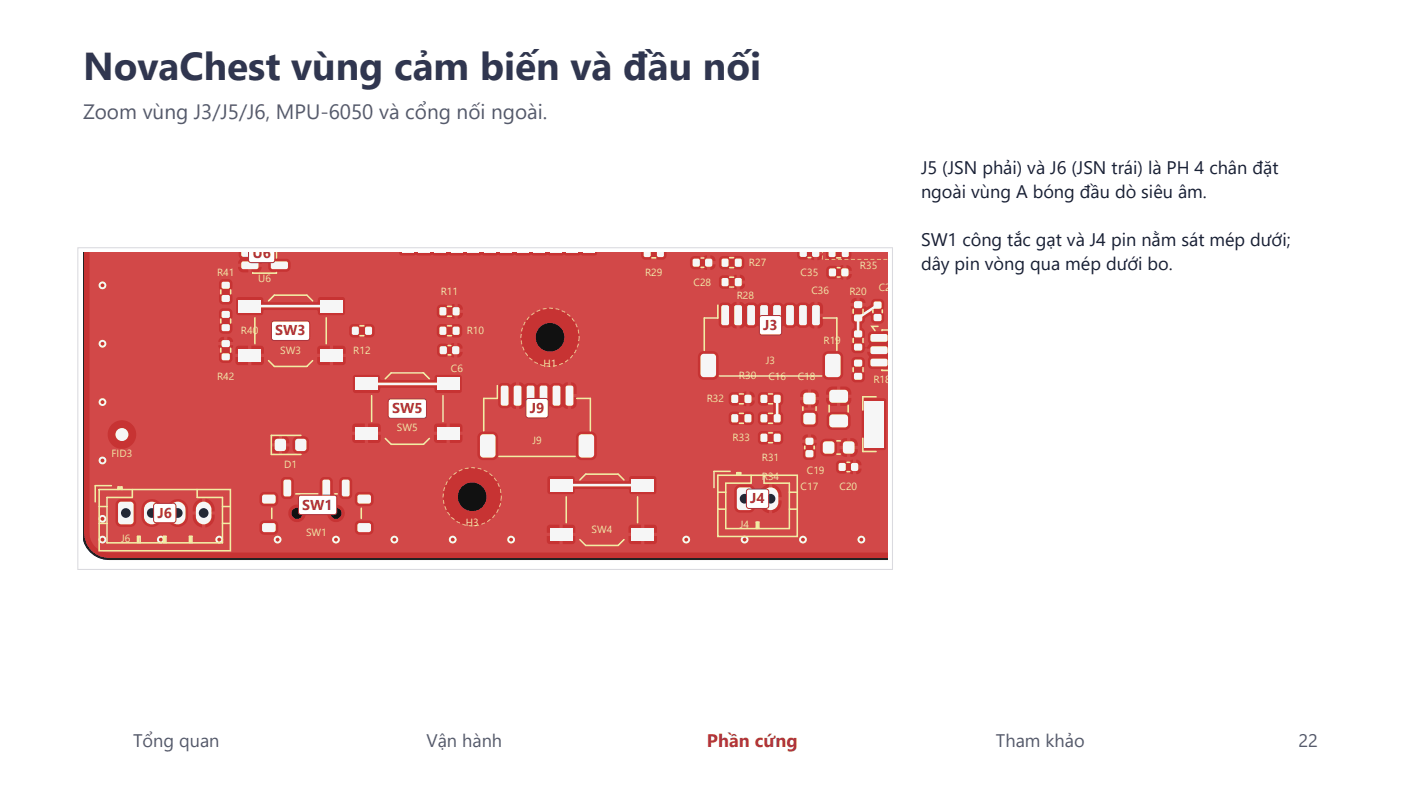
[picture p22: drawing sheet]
<svg xmlns="http://www.w3.org/2000/svg" width="381mm" height="214mm" viewBox="0 0 381 214" stroke-linecap="round" stroke-linejoin="round" font-family="sans-serif">
<defs><g id="words">
<text font-size="10.6" fill="#303650" x="22.6" y="21.9">NovaChest vùng cảm biến và đầu nối</text>
<text font-size="5.6" fill="#555b6b" x="22.6" y="32.5">Zoom vùng J3/J5/J6, MPU-6050 và cổng nối ngoài.</text>
<g font-size="4.9" fill="#172033">
<text x="250.5" y="47.3">J5 (JSN phải) và J6 (JSN trái) là PH 4 chân đặt</text>
<text x="250.5" y="53.8">ngoài vùng A bóng đầu dò siêu âm.</text>
<text x="250.5" y="66.8">SW1 công tắc gạt và J4 pin nằm sát mép dưới;</text>
<text x="250.5" y="73.3">dây pin vòng qua mép dưới bo.</text>
</g>
<g font-size="4.9" fill="#555b6b">
<text x="36.2" y="203.2">Tổng quan</text>
<text x="116" y="203.2">Vận hành</text>
<text x="270.8" y="203.2">Tham khảo</text>
<text x="353.1" y="203.2">22</text>
</g>
<text font-size="4.9" fill="#a33340" x="192.2" y="203.2">Phần cứng</text>
<g font-size="3.9" fill="#a33340">
<text x="315.6" y="45.4">U5</text>
<text x="68.6" y="70.1">U6</text>
<text x="207.6" y="89.7">J3</text>
<text x="74.9" y="91.2">SW3</text>
<text x="106.6" y="112.4">SW5</text>
<text x="144.1" y="112.3">J9</text>
<text x="204" y="136.9">J4</text>
<text x="42.8" y="140.8">J6</text>
<text x="82.2" y="138.6">SW1</text>
</g>
<g font-size="2.8" fill="#f2eda1">
<text x="133.7" y="17.7">U4</text>
<text x="178.1" y="14.2">R26</text>
<text x="85.3" y="20.4">C5</text>
<text x="95.2" y="25.8">C4</text>
<text x="274.3" y="47.9">D7</text>
<text x="299.8" y="52.4">R21</text>
<text x="317.2" y="52.1">U5</text>
<text x="267.9" y="66.4">Q3</text>
<text x="333.3" y="67.1">R37</text>
<text x="59" y="75">R41</text>
<text x="70.2" y="76.8">U6</text>
<text x="175.4" y="75">R29</text>
<text x="188.6" y="77.7">C28</text>
<text x="203.7" y="72.4">R27</text>
<text x="217.7" y="75">C35</text>
<text x="233.9" y="73.1">R35</text>
<text x="259.1" y="75.9">Q2</text>
<text x="265.4" y="75">R16</text>
<text x="119.9" y="80.3">R11</text>
<text x="200.3" y="81.4">R28</text>
<text x="220.7" y="80">C36</text>
<text x="231" y="80.3">R20</text>
<text x="239" y="79.1">C21</text>
<text x="241.3" y="89.1">U3</text>
<text x="65.5" y="90.9">R40</text>
<text x="126.9" y="90.9">R10</text>
<text x="223.9" y="93.5">R19</text>
<text x="76.2" y="96.2">SW3</text>
<text x="96.1" y="96.2">R12</text>
<text x="122.6" y="101.1">C6</text>
<text x="147.8" y="99.7">H1</text>
<text x="208.3" y="99">J3</text>
<text x="59" y="103.2">R42</text>
<text x="200.9" y="103.2">R30</text>
<text x="209" y="103.3">C16</text>
<text x="216.9" y="103.3">C18</text>
<text x="237.5" y="104.2">R18</text>
<text x="192.2" y="109.4">R32</text>
<text x="107.9" y="117.3">SW5</text>
<text x="199.2" y="120">R33</text>
<text x="30.3" y="124.4">FID3</text>
<text x="144.8" y="120.9">J9</text>
<text x="207.2" y="125.3">R31</text>
<text x="77.3" y="127.2">D1</text>
<text x="207.2" y="130.6">R34</text>
<text x="219.4" y="128.9">C19</text>
<text x="217.7" y="133.2">C17</text>
<text x="228.3" y="133.2">C20</text>
<text x="126.6" y="143.1">H3</text>
<text x="201.2" y="143.6">J4</text>
<text x="33" y="147.5">J6</text>
<text x="83.2" y="145.8">SW1</text>
<text x="160.9" y="144.9">SW4</text>
</g>
</g></defs>
<path d="M21.2 67.4h221.5v87.5h-221.5z" fill-rule="evenodd" fill="#fff" stroke="#d9d9de" stroke-width=".28"/>
<path d="M22.6 68.7h218.7v83.3h-211.7a7.1 7.1 0 0 1-7-7z" fill-rule="evenodd" fill="#c73333" stroke="#222" stroke-width=".53"/>
<path d="M24.3 68.7h84.2l.2 .6 .5 .2h3.3l.6-.2 .5 .2h3.4l.6-.2 .5 .2h3.3l.6-.2 .6 .2h3.3l.6-.2 .6 .2h3.3l.6-.2 .6 .2h3.3l.6-.2 .5 .2h3.4l.6-.2 .5 .2h3.3l.6-.2 .6 .2h3.3l.6-.2 .6 .2h3.3l.6-.2 .6 .2h3.3l.6-.2 .6 .2h3.3l.4-.2 .2-.6h11.9l.2 1.4 .7 .5h1.6l1-.7 1 .7h1.6a1.17 1.17 0 0 0 .9-1v-.9h35.4a1.37 1.37 0 0 0 1.1 1.9h1.4l.8-.4 .9 .5 .5 .1v-1.6h.9v1.6l19-.2v2.8v-4v1.6v-1.6v1.2h-18.4l.5-.4 .3-1h-2.3v-.5h3.2l.2 1.4 .7 .5h1.6l1-.7 1 .7h1.6a1.45 1.45 0 0 0 .8-1.9h-69.1h78.9h-217h217h-21.2h21.2h-21.2h21.2v81.6h-211.6a5.3 5.3 0 0 1-5.3-4.5h124.3v1.4a.84 .84 0 0 0 .8 .8h2.6v-2.2h.9v2.2l2.9-.1 .5-.4 .1-1.7h14.4v1.4a.84 .84 0 0 0 .8 .8h2.7v-2.2h.8v2.2l2.9-.1 .5-.4 .1-1.7h-154.3l-.1-8.7h7.1v4.9a1.59 1.59 0 0 0 1.4 1.3h3a1.59 1.59 0 0 0 1.2-1.4v-3.6h1.5l.1 3a2.84 2.84 0 0 0 3 2 2.84 2.84 0 0 0 2.5-2.5v-2.5h1.4l.1 3a2.84 2.84 0 0 0 3 2 2.84 2.84 0 0 0 2.6-2.5v-2.5h1.2v.8h1.7v.9h-1.7v.8a2.99 2.99 0 0 0 2.5 2.7v-2.7h.9v2.7l1.6-.8h13.2v1.9a1.26 1.26 0 0 0 1.2 .8h2.9a1.3 1.3 0 0 0 1-1.2v-1.5h20.8l.1 1.9a1.26 1.26 0 0 0 1.1 .8h2.7l.7-.2 .5-.7v-1h47.1v1.4h3.4v-2.2h.9v2.2h3.5v-1.4h14.4v1.4h3.5v-2.2h.8v2.2l66.1-.1v2.7v-4v4.6v-5.1v2.1v-2.1v1.8h-62.6v-1.3a.84 .84 0 0 0-.8-.8h-6.2l-.5 .2-.3 .6h-14.4a.84 .84 0 0 0-.8-.8h-6.2l-.6 .2-.2 .6h-47.1a1.46 1.46 0 0 0-1.2-1.9h-3l-.7 .5-.2 .6h-20.8a1.29 1.29 0 0 0-1.2-1.1h-3l-.7 .5-.2 .6h-13.2l.3-.3a3.2 3.2 0 0 0 .7-2.4h-1.8l.1-.6h21.7a2.39 2.39 0 0 0 2.4 2.6 2.39 2.39 0 0 0 2.4-2.6h5.8v.4a2.39 2.39 0 0 0 3.6 1.8 2.39 2.39 0 0 0 0-4 2.39 2.39 0 0 0-3.6 1.8h-5.8l-.1-.5a2.39 2.39 0 0 0-2.5-1.7 2.39 2.39 0 0 0-2.2 2.2h-21.7l-.1-.3h1.8a3 3 0 0 0-2.6-3.5v2.7h-.9v-2.7l-.4 .1a3 3 0 0 0-2.1 2.6h-1.2l-.2-.6a2.84 2.84 0 0 0-2.9-2 2.84 2.84 0 0 0-2.6 2.6h-1.4l-.1-.6a2.84 2.84 0 0 0-3-2 2.84 2.84 0 0 0-2.5 2.6h-1.5l-.1-1.7-.7-.7-.6-.2h-2.9l-.9 .5-.4 .9h-7.1v-2.1h46.3v1.7l.5 .7 .7 .3h2.7a1.29 1.29 0 0 0 1.2-1.2l-.1-1.8-.5-.7-.6-.2h-3a1.3 1.3 0 0 0-.9 1.2h-46.3v-4.1h52.1v3.7a1.2 1.2 0 0 0 1.1 1.1h1.5a1.22 1.22 0 0 0 .9-1.1v-3.7h7.1v3.7l.2 .6 .6 .5h1.6a1.2 1.2 0 0 0 1.1-1.1v-3.7h1.7v3.7l.6 .9 .6 .2h1.3l.6-.2 .4-.5h.8v1.7l.5 .7 .7 .3h2.7a1.29 1.29 0 0 0 1.2-1.2v-1.4h18.9a7.9 7.9 0 0 0 1 4 7.9 7.9 0 0 0 11.4 2.5 7.9 7.9 0 0 0 1.6-11.5h14.4v3.7l.4 .6h6.6a1.08 1.08 0 0 0 .4-1.3l.3-.1h14.1l.4 .2 .2 1 .4 .2h6.2l.6-.4v-.8h21.2v4.9a1.59 1.59 0 0 0 1.4 1.3h2.9a1.59 1.59 0 0 0 1.3-1.4v-3.6h1.3v.8h1.7v.9h-1.7a3 3 0 0 0 2.5 3.5v-2.7h.9v2.7l.4-.1a3.1 3.1 0 0 0 2.1-3.4h-1.7v-.9l30.5-.1v11.7v-19.6v7.9h-28.8a3 3 0 0 0-2.5-3.4v2.7h-.9v-2.7l-.4 .1a3 3 0 0 0-2.1 2.6h-1.3l-.1-1.7-.7-.7-.6-.2-2.9 .1-.9 .4-.4 .9h-21.2v-3.1l-.4-.6h-6.6a1.08 1.08 0 0 0-.5 1.2l-.3 .2h-14.1l-.3-.3-.2-.9-.5-.2h-6.1l-.4 .2-.2 .4h-14.4a7.9 7.9 0 0 0-8.8-2.5 7.9 7.9 0 0 0-5.2 7.5l-18.9-.1a1.29 1.29 0 0 0-1.2-1.2h-3l-.7 .5-.2 .7h-.8l.1-4.1-.5-1-.6-.2-1.6 .1-.6 .4-.3 .7h-1.7l-.2-.7-.7-.4h-1.8a1.22 1.22 0 0 0-.8 1.1h-7.1l-.2-.7-.9-.5-1.5 .1-.7 .4-.2 .7h-52.1v-4.6h203l.1 1.6a1.19 1.19 0 0 0 1 .9h1.4l.7-.4 1 .5 .5 .1v-1.6h.9v1.6h.1a1.36 1.36 0 0 0 1.3-1.6h-2.3v-2.4h.9v1.6l8.4-.2v5.2v-6.5v7.5v-9.5v3.3h-7v-.1a1.93 1.93 0 0 0-2.8-1.2l-.9 .5-.8-.4h-1.4a1.17 1.17 0 0 0-1.1 1.1h-203v-8.4h5v.6a3.9 3.9 0 0 0 6 2.9h38.5l.2 1.3 .7 .7 .6 .2h.5v-2.2h.9v2.2a1.74 1.74 0 0 0 2-2.2h-43.4l.8-.7 .5-.8h37.2v.7h2v-2.2h.9v2.2h2v-.6h.8l.1 2.4 .5 .7 .8 .3 2.1-.1a1.45 1.45 0 0 0 1.1-1.3l-.1-2.1a1.43 1.43 0 0 0-1.3-1.3l-2.1 .1a1.45 1.45 0 0 0-1.1 1.3h-.8l-.2-.7-.7-.7a4.6 4.6 0 0 0-3.5 .3l-.5 1h-37.2l.4-1.6h58.8v1.4a.84 .84 0 0 0 .8 .8h2.6v-2.2h.9v2.2l2.9-.1 .5-.5v-1.6h14.5v1.4a.84 .84 0 0 0 .8 .8h2.6v-2.2h.9v2.2l2.9-.1 .5-.5 .1-1.1h4v5l.2 .5 .7 .7 .4 .1h3.1a1.59 1.59 0 0 0 1.3-1.3v-5h21.1v5.1a1.59 1.59 0 0 0 1.4 1.2h3a1.59 1.59 0 0 0 1.3-1.3v-5l-.2-.5h44v1.7a1.17 1.17 0 0 0 1 .9h1.4l1.1-.7 1.1 .7h1.4l.5-.3h5.6l.2 .7a1.03 1.03 0 0 1-.1 1.5l.1 1.4a1.19 1.19 0 0 0 1 .9h1.6l.7-.5 .2-.6v-1.2l-.4-.9 .6-1.2h.9l.1 2.4 .5 .7 .8 .3 2.2-.1a1.59 1.59 0 0 0 1-1.9h.7l.2 1.3 .7 .7 .7 .2h.5v-2.2h.8v2.2a1.76 1.76 0 0 0 2.1-2.2h-5.7v-1.4h.7v.6h2.1v-2.1h.8v2.1h2.1a1.76 1.76 0 0 0-2.1-2.1l-2 .1-.7 .7-.2 .7-.7-.1a1.45 1.45 0 0 0-1.4-1.3l-2.1 .1a1.48 1.48 0 0 0-1.1 1.3h-.9v-.2l-9.5 .1 .4-.6v-.6l6.7 .2v-1.5h.9v1.5h1.5v-.5a2.43 2.43 0 0 0-3.4-.7l-.5 1h-5.2l-.2-1.7-.8-.5h-1.4l-1.1 .8-1-.8h-1.5l-.7 .5-.2 .6h-44l-.3-.5-.8-.4h-3.1a1.59 1.59 0 0 0-1.3 1.4h-21.1l-.5-1-.9-.4h-3l-.8 .4-.5 1h-4v-.5h-88.8l-.1-1-.5-1.3h59.4v1.4h3.4v-2.2h.9v2.2h3.4v-1.4h14.5v1.4h3.4v-2.2h.9v2.2h3.5l-.1-1.7-.5-.5h-6.4a.84 .84 0 0 0-.8 .8h-14.5l-.2-.6-.6-.2h-6.1a.84 .84 0 0 0-.8 .8h-59.4l-.3-.3a3.9 3.9 0 0 0-4.1-1.2 3.9 3.9 0 0 0-2.7 3.4h-5v-4.9h173.9v1.7a1.17 1.17 0 0 0 1 .9h1.4l1.1-.7 .9 .7h1.4a1.15 1.15 0 0 0 1.1-1l-.1-1.8-.1-.4-.7-.4h-1.6l-1 .7-1-.7h-1.6a1.17 1.17 0 0 0-.8 1h-173.9v-10.4h71.7v3.7l.4 .6h6.5a1.08 1.08 0 0 0 .5-1.3l.3-.1h14.1l.4 .2 .2 1 .4 .2h6.2l.5-.4 .1-1.2h9.9v4.6l.2 .6 .9 .5h1.5l.7-.4 1 .6h.5v-7.2h.9v7.2h.5l.9-.6 .8 .4h1.8l.8-.5 1.2 .5h1.5l.8-.5 1.2 .5h1.5l.7-.4 1 .6h.5v-3.2h.9v3.2h.5a1.39 1.39 0 0 0 1-1.3v-1.9h-2.4v-.3h43.8v1.7a1.17 1.17 0 0 0 1 .9h1.4l.8-.6 .7 .6 .9 .2v-1.6h.9v1.6h.1a1.35 1.35 0 0 0 1.2-1.6h-2.2v-2.4h.9v1.5h1.3v-.3h.9v1.7a1.17 1.17 0 0 0 1 .9h1.4l.9-.7 .4 .1 .5 .6-.1 1.8a.54 .54 0 0 1-.4 .5 .54 .54 0 0 1-.6-.2l-.7-.4-1.4-.1a1.15 1.15 0 0 0-1 1.1v1.6a1.15 1.15 0 0 0 1 1h1.4l1.1-.7 1 .7h1.4a1.15 1.15 0 0 0 1-1v-1.7h4.8v1.9a1.46 1.46 0 0 0 1.3 1.4l2.1-.1a1.44 1.44 0 0 0 1.3-1.3v-1.4h2.3v2.3a1.59 1.59 0 0 0 1.4 1.2h3.8a1.59 1.59 0 0 0 1.3-1.4v-2.2l-.2-.5-.6-.6-.6-.2h-3.8a1.59 1.59 0 0 0-1.3 1.4h-2.3v-.5a1.46 1.46 0 0 0-1.4-1.3h-2.3a1.48 1.48 0 0 0-1 1.3h-4.8l-.6-1v-1.5l.6-1v-.6h4.6l.2 1.2 .6 .7 .7 .2h.6v-2.1h.9v2.1a1.76 1.76 0 0 0 2.1-2.1h-9.7h11.6a1.74 1.74 0 0 0 1.6 1.6h1.4v-2.2h.9v2.2a2.5 2.5 0 0 0 2.8-.9l.2-.6h2.8v12.9l.2 .4 .5 .2h5.4l.4-.2 .2-.4v-12.9h.3v18.9v-19.6v2.2v-2.2v.7h-.3l-.2-.4-.4-.2h-5.4l-.5 .2-.2 .4h-2.8v-.7h-6.9v.6h-11.6l-.1-1.4h4.7v.5h2.1v-2h.9v2h2.1v-.5h18.6v7.2v-8.3v1.1v-1.1v1.1h-18.6l-.2-.7h2.1v.6h3v-2.2h.9v2.2h3v-.6h9.8v.6v-2.2v2.2v-2.2v1.6h-9.8v-.2a1.76 1.76 0 0 0-1.6-1.4h-2.3a2.5 2.5 0 0 0-2.8 .9l-.2 .7h-2.1l-.3-.3a4.6 4.6 0 0 0-4.1 0l-.5 1h-4.7l-.4-.6-.5-.2-1.4 .1-1.1 .7-1-.7-1.4-.1-.8 .5-.2 .6h-.9a2.04 2.04 0 0 0-3.4-.7l-.3 .2-.9-.5h-1.6l-.6 .4-.2 .6h-43.8v-3.7h.9v3.2h1.5v-1.9a1.88 1.88 0 0 0-2.6-1.3l-.7 .2a.92 .92 0 0 1-1.4 0h-1.6l-.9 .5-.9-.5h-1.5l-1.1 .5-.9-.5h-1.6a1.3 1.3 0 0 1-1.9-.2 2.9 2.9 0 0 0-2.8 .6l-.8-.4h-1.5l-.6 .2-.5 .9h-9.9v-2.7l-.2-.5-.4-.1h-6.2l-.4 .1-.3 1.1-.3 .2h-14.1l-.3-.3-.2-1-.5-.1h-6.1l-.4 .1-.2 .5h-71.7v-8.7h35.1l.2 .8 .5 .7-.5 .9v1.5a1.17 1.17 0 0 0 1 .9h1.7a1.28 1.28 0 0 0 .9-1.6h.8v1.4a.84 .84 0 0 0 .8 .8h2.7v-2.2h.9v2.2h2.9l.4-.5 .1-1.7h14.5v1.4a.84 .84 0 0 0 .7 .8h2.7v-2.2h.9v2.2h2.9l.5-.5v-1.7h-30.8v-.8l-.5-1.1 .4-.4h.9v1.4h3.5v-2.2h.9v2.2h3.4v-1.4h14.5v1.4h3.4v-2.2h.9v2.2h3.4l-.1-1.7h24.9l.1 1.7a1.19 1.19 0 0 0 1 .9l1.5-.1 .7-.4 .9 .6h.5v-1.5h.9v1.5h.1a1.36 1.36 0 0 0 1.3-1.5h-2.3v-2.4h.9v1.5h1.4l-.1-.6a2.36 2.36 0 0 0-3.5-.3l-.8-.4h-1.7a1.19 1.19 0 0 0-.9 1h-24.9l-.7-.5h-6.2l-.5 .3-.2 .5h-14.5a.84 .84 0 0 0-.8-.8h-6.2l-.5 .3-.3 .5h-.9l.3-.9h-39.1v-1.1h35.1v.2h1.5v-1.4h.9v1.4h1.6v-.2a1.35 1.35 0 0 0-1.6-1.2h-1.2a1.32 1.32 0 0 0-1.2 1.2h-35.1v-7.9h35.2l.1 1.4 .7 1.1-.7 .9v1.6a1.17 1.17 0 0 0 1 .9l1.7-.1a1.28 1.28 0 0 0 .9-1.5h31.8v1.7a1.17 1.17 0 0 0 1 .9h1.4l1.1-.7 .9 .7h1.4a1.15 1.15 0 0 0 1.1-1.1v-1.5h16.9v1.6a1.15 1.15 0 0 0 1 1h1.4l1.1-.7 1.1 .7 18.2-.1 .3 2a7.9 7.9 0 0 0 13.6 3.2h34.3v5l.2 .5 .6 .7 .5 .2h3.1a1.59 1.59 0 0 0 1.2-1.4v-5h28.3v5.1a1.59 1.59 0 0 0 1.4 1.3h2.9a1.59 1.59 0 0 0 1.3-1.4v-3.8h2.2v1.4l.8 1.1-.8 1v1.4a1.15 1.15 0 0 0 1.1 1h1.7a1.17 1.17 0 0 0 .9-1.1h6.1v2.5v-3.6v1.1v-1.1v1.1h-6.1v-1.3l-.7-1.1 .7-1v-1.4l-.2-.5-.7-.5h-1.9a1.17 1.17 0 0 0-.9 1h-2.2l-.2-1.7-.6-.7-.6-.2h-3l-.8 .5-.4 .9h-28.3l-.4-.9-.8-.5h-3.1a1.59 1.59 0 0 0-1.3 1.4l-34.2-.1a7.9 7.9 0 0 0-3.3-12.6 7.9 7.9 0 0 0-10.7 7.5h-16.7l.8-.8v-1.7l-.5-.9-.5-.2h-1.5l-1 .8-1-.8h-1.5l-.7 .5-.2 .6h-16.9l-.2-.6-.9-.5h-1.4l-1 .8-1-.8h-1.6l-.6 .5-.2 .6h-31.8v-.9l-.7-1 .7-1v-1.6l-.5-.6-.5-.2h-1.8l-.7 .4-.2 .6h-35.2v-7.9h35.2l.1 1.4 .7 1-.7 1-.1 1.4a1.15 1.15 0 0 0 1.1 1h1.7a1.21 1.21 0 0 0 .9-1.4h1v3.7l.4 .6h6.6a1.08 1.08 0 0 0 .5-1.2l.3-.2h14.1l.3 .3 .2 .9 .5 .2h6.1l.6-.4v-1.4h25v1.7l.2 .4 .7 .5h1.5l.9-.6 .7 .5 .8 .3v-1.6h.9v1.6l.4-.1a1.37 1.37 0 0 0 1-1.5h-2.3v-2.4h.9v1.5h1.4l-.2-.8h69.7v4.6l.3 .7 .9 .5 1.5-.1 .7-.4 1 .6h.5v-7.2h.9v7.2h.5l.9-.6 .8 .4h1.7l.9-.5 1.1 .6 1.6-.1 .8-.5 1.2 .6 1.5-.1 .8-.5 1.2 .6 1.5-.1 .9-.5 1.1 .6 1.6-.1 .7-.4 .9 .6h.6v-3.1h.8v3.1h.6a1.39 1.39 0 0 0 .9-1.3v-1.8h-2.3v-4.1h.8v3.2h1.5v-2h7.6l.2 .8 .5 .7-.6 .9v1.6l.8 1-.1 .9-.5 .4-.2 .6v1.4l.8 1-.8 1v1.6l.2 .4 .7 .4 1.8 .1 .7-.4h.9l.1 .5a1.17 1.17 0 0 1 .1 1.8v1.5l.5 .7 .6 .2 4.1-.1 .1-2.3v8.6v-10.9h-6.4l.2-.4a.53 .53 0 0 1 .7-.5h5.5v-4.7v1.2l-.1-1.1h-4.3l-.9 .8v1.6a1.18 1.18 0 0 1-.1 1.7 .36 .36 0 0 1-.4 .2 .36 .36 0 0 1-.3-.3 1.36 1.36 0 0 0-.7-1.4v-.4l.7-.8v-1.4l-.2-.6-.5-.4-.1-.9a2.44 2.44 0 0 0 1-1.9l.9-.6h.4l.2 1.2a1.17 1.17 0 0 0 1 1.1h1.5l.6-.2a1.31 1.31 0 0 0 .5-1.4h.8v7.9v-9.1v36.8v-36.8v1.2v-1.2v1.2h-.8l-.1-.9-.5-.9 .5-.9 .1-1.3h.8v1.5v-1.5v1.5v-1.5h-.8l-.2-.7-.6-.4h1.6v.2v-1.5v1.5v-1.5v1.3l-3.6-.1a1.51 1.51 0 0 0-.9 1.6l-1.1 .7-.3-.3h-11.6l-.2-.6-.5-.4h8.3v.1h1.5v-1.4h.9v1.4h1.6l-.1-.4a2.44 2.44 0 0 0-3-.9 1.34 1.34 0 0 0-.9 1.2l-8.5-.1a2.9 2.9 0 0 0-2.8 .5l-.8-.4h-1.6l-1 .6-1-.6h-1.5l-1.1 .6-.9-.6h-1.5l-1.1 .6-.9-.6h-1.6l-1 .6-1-.6h-1.5a1.3 1.3 0 0 1-1.9-.1 2.9 2.9 0 0 0-2.8 .5l-.8-.4h-1.8l-.6 .5-.3 .6h-69.7l-.4-.5a2.61 2.61 0 0 0-2.9 .3l-.3 .2-.9-.5h-1.5l-.7 .4-.2 .6h-25v-2.5l-.4-.6h-6.5a1.08 1.08 0 0 0-.5 1.3l-.3 .1h-14.1l-.4-.2-.2-1-.4-.2h-6.2l-.4 .2-.2 .4h-1v-1l-.7-1.1 .7-.9v-1.6l-.5-.7-.4-.2h133.2v1.6a1.15 1.15 0 0 0 1.1 1.1l1.4-.1 .8-.5 .7 .5 .8 .2v-1.5h.9v1.5l.8-.2 .4-.5h38.9v2.4v-3.4v6.8v-10.2v4.4h-38.9l.2-.8h-2.3v-2.5h.9v1.6h1.4a1.61 1.61 0 0 0-2.3-1.6l-.8 .3-.7 .5-.8-.6h-1.6l-.7 .5-.2 .5h-134.9l-.9 .5-.2 .6h-35.2v-4.4h40.4l.1 .5a1.39 1.39 0 0 0 1.2 1h1.5v-1.5h.9v1.5l1.8-.1a1.4 1.4 0 0 0 1-1.4h-46.9v-1.1h40.4v.2h6.5v-.2h1.7v1.3a1.2 1.2 0 0 0 1.2 1.1h4a1.22 1.22 0 0 0 .9-1.1v-1.5l-.4-.6h109v1.5a1.17 1.17 0 0 0 1.1 1h1.4l.8-.4 .9 .6h.5v-1.5h.9v1.5l31.5-.1v1.5a1.17 1.17 0 0 0 1 1.1h1.5l.7-.4 .9 .5 .5 .1v-1.6h.9v1.6h.2a1.34 1.34 0 0 0 1.2-1.4h9.7v2.4v-3.5v1.1l-12-.2v-2.4h.9v1.5h1.4v-.2a1.93 1.93 0 0 0-2.8-1.2l-.8 .5-.8-.4h-1.5a1.17 1.17 0 0 0-1 1h-31l.6-.4 .3-1h-2.3v-2.4h.9v1.5h1.4v-.4h.9v1.8a1.17 1.17 0 0 0 1.1 .9h1.4l1-.8 1 .8h1.4a1.15 1.15 0 0 0 1-1.1v-1.7l-.2-.4-.6-.5h-1.6l-1.1 .7-.9-.7h-1.4a1.15 1.15 0 0 0-1.1 1h-.9l-.1-.2a2.36 2.36 0 0 0-3.5-.3l-.9-.4h-1.6a1.19 1.19 0 0 0-.9 1h-109l-.7-.3h-3.8l-.7 .2-.5 .9h-1.7l-.6-1.1 .4-.7v-1h-.4h.6h-6.5h.6h-.4v.9a1.13 1.13 0 0 1-.1 1.6l-.1 .3h-40.4z" fill-rule="evenodd" fill="#d24848"/>
<g fill="none" stroke="#ffd27a" stroke-width=".27" stroke-dasharray="1.1 .7" stroke-linecap="butt">
<path d="M241.3 70.6h-17.6v-1.9"/>
<circle cx="149.6" cy="91.7" r="7.9"/>
<circle cx="128.4" cy="135.1" r="7.9"/>
</g>
<path d="M67.9 83.3h22.2M238.7 83l-5.3 3.5v4.3M99.7 104.4h22.2M211.3 108.5v5.3M152.6 131.9h22.2" fill="none" stroke="#f6f6f6" stroke-width=".71"/>
<circle cx="139" cy="146.8" r="1.06" fill="#f6f6f6"/>
<circle cx="139" cy="146.8" r=".53" fill="#c73333"/>
<circle cx="59.6" cy="146.8" r="1.06" fill="#f6f6f6"/>
<circle cx="59.6" cy="146.8" r=".53" fill="#c73333"/>
<circle cx="27.9" cy="109.4" r="1.06" fill="#f6f6f6"/>
<circle cx="27.9" cy="109.4" r=".53" fill="#c73333"/>
<circle cx="91.4" cy="146.8" r="1.06" fill="#f6f6f6"/>
<circle cx="91.4" cy="146.8" r=".53" fill="#c73333"/>
<circle cx="75.5" cy="146.8" r="1.06" fill="#f6f6f6"/>
<circle cx="75.5" cy="146.8" r=".53" fill="#c73333"/>
<circle cx="27.9" cy="93.5" r="1.06" fill="#f6f6f6"/>
<circle cx="27.9" cy="93.5" r=".53" fill="#c73333"/>
<circle cx="27.9" cy="77.6" r="1.06" fill="#f6f6f6"/>
<circle cx="27.9" cy="77.6" r=".53" fill="#c73333"/>
<circle cx="123.1" cy="146.8" r="1.06" fill="#f6f6f6"/>
<circle cx="123.1" cy="146.8" r=".53" fill="#c73333"/>
<circle cx="27.9" cy="125.2" r="1.06" fill="#f6f6f6"/>
<circle cx="27.9" cy="125.2" r=".53" fill="#c73333"/>
<circle cx="27.9" cy="141.1" r="1.06" fill="#f6f6f6"/>
<circle cx="27.9" cy="141.1" r=".53" fill="#c73333"/>
<circle cx="218.4" cy="146.8" r="1.06" fill="#f6f6f6"/>
<circle cx="218.4" cy="146.8" r=".53" fill="#c73333"/>
<circle cx="202.5" cy="146.8" r="1.06" fill="#f6f6f6"/>
<circle cx="202.5" cy="146.8" r=".53" fill="#c73333"/>
<circle cx="43.7" cy="146.8" r="1.06" fill="#f6f6f6"/>
<circle cx="43.7" cy="146.8" r=".53" fill="#c73333"/>
<circle cx="107.2" cy="146.8" r="1.06" fill="#f6f6f6"/>
<circle cx="107.2" cy="146.8" r=".53" fill="#c73333"/>
<circle cx="27.9" cy="146.8" r="1.06" fill="#f6f6f6"/>
<circle cx="27.9" cy="146.8" r=".53" fill="#c73333"/>
<circle cx="186.6" cy="146.8" r="1.06" fill="#f6f6f6"/>
<circle cx="186.6" cy="146.8" r=".53" fill="#c73333"/>
<circle cx="234.2" cy="146.8" r="1.06" fill="#f6f6f6"/>
<circle cx="234.2" cy="146.8" r=".53" fill="#c73333"/>
<path d="M200.6 132.8l.7-.2h2.4a.88 .88 0 0 1 .9 .8v4.4a.88 .88 0 0 1-.9 .9h-2.4a.88 .88 0 0 1-.9-.9v-4.4z" fill-rule="evenodd" fill="#f6f6f6"/>
<circle cx="202.5" cy="135.6" r="1.32" fill="#2a2a2a"/>
<path d="M208.1 133.2a2.12 2.12 0 0 1 2.3-.5 2.12 2.12 0 0 1 1.3 2 3.3 3.3 0 0 1-1.1 3.7 2.12 2.12 0 0 1-3.2-1.8 3.7 3.7 0 0 1 .7-3.4z" fill-rule="evenodd" fill="#f6f6f6"/>
<circle cx="209.5" cy="135.6" r="1.32" fill="#2a2a2a"/>
<g fill="#f6f6f6">
<path d="M196.3 75.8l.4-.2h.9l.5 .2v1.6l-.2 .4-1.2 .1-.4-.3z" fill-rule="evenodd"/>
<path d="M200 75.7l1.2-.1 .5 .2v1.6l-.2 .4-1.2 .1-.4-.3-.1-1.5z" fill-rule="evenodd"/>
<path d="M232.3 93.7l.4-.2h1.6l.2 .4-.1 1.2-.4 .3-1.5-.1-.3-.4z" fill-rule="evenodd"/>
<path d="M232.3 90.1l.4-.2h1.6l.2 .4-.1 1.2-.4 .3-1.5-.1-.3-.4z" fill-rule="evenodd"/>
<path d="M225.3 68.7h1.9v1l-.5 .2h-1.1l-.3-.5z" fill-rule="evenodd"/>
<path d="M228.9 68.7h1.9v1l-.5 .2h-1.1l-.3-.5z" fill-rule="evenodd"/>
<path d="M136.4 104.9h1.4l.4 .2 .1 4.7-.3 .5h-1.3l-.5-.2v-4.7z" fill-rule="evenodd"/>
<path d="M140 104.9h1.3l.4 .2 .1 4.7-.2 .5h-1.4l-.4-.2-.1-4.7z" fill-rule="evenodd"/>
<path d="M143.5 104.9h1.3l.5 .2v4.7l-.2 .5h-1.3l-.5-.2-.1-4.7z" fill-rule="evenodd"/>
<path d="M147 104.9h1.3l.5 .2 .1 4.7-.3 .5h-1.3l-.5-.2v-4.7z" fill-rule="evenodd"/>
<path d="M150.5 104.9h1.4l.4 .2 .1 4.7-.3 .5h-1.3l-.4-.2-.1-4.7z" fill-rule="evenodd"/>
<path d="M154.1 104.9h1.3l.5 .2v4.7l-.2 .5h-1.4l-.4-.2-.1-4.7z" fill-rule="evenodd"/>
<path d="M130.8 118.4l.6-.3h2.5a.88 .88 0 0 1 .9 .9v4.6a.88 .88 0 0 1-.9 .8h-2.5a.88 .88 0 0 1-.9-.8v-4.6z" fill-rule="evenodd"/>
<path d="M157.6 118.4l.6-.3h2.5a.88 .88 0 0 1 .9 .9v4.6a.88 .88 0 0 1-.9 .8h-2.5a.88 .88 0 0 1-.9-.8v-4.6z" fill-rule="evenodd"/>
<path d="M119.6 89.1l.4-.3h.9l.4 .3 .1 1.5-.2 .4-1.2 .1-.4-.2z" fill-rule="evenodd"/>
<path d="M123.1 89.1l.5-.3h.9l.4 .3 .1 1.5-.2 .4-1.2 .1-.5-.2z" fill-rule="evenodd"/>
<path d="M232.3 101.6l.4-.2 1.6 .1 .2 .4-.1 1.2-.4 .2-1.5-.1-.3-.4z" fill-rule="evenodd"/>
<path d="M232.3 98l.4-.2 1.6 .1 .2 .4-.1 1.2-.4 .2-1.5-.1-.3-.4z" fill-rule="evenodd"/>
<path d="M198.9 112.9l.4-.3h1l.4 .3 .1 1.5-.3 .4-1.2 .1-.4-.2z" fill-rule="evenodd"/>
<path d="M202.5 112.9l.4-.3h1l.4 .3 .1 1.5-.3 .4-1.2 .1-.4-.2z" fill-rule="evenodd"/>
<path d="M32.4 136.7l.6-.3h2.5a.88 .88 0 0 1 .8 .9v4.4a.88 .88 0 0 1-.8 .9h-2.5a.88 .88 0 0 1-.9-.9v-4.4z" fill-rule="evenodd"/>
</g>
<circle cx="34.2" cy="139.5" r="1.32" fill="#2a2a2a"/>
<path d="M39.8 137.1a2.12 2.12 0 0 1 2.3-.5 2.12 2.12 0 0 1 1.3 2 3.3 3.3 0 0 1-1.1 3.7 2.12 2.12 0 0 1-3.1-1.8 3.7 3.7 0 0 1 .6-3.4z" fill-rule="evenodd" fill="#f6f6f6"/>
<circle cx="41.3" cy="139.5" r="1.32" fill="#2a2a2a"/>
<path d="M46.8 137.1a2.12 2.12 0 0 1 2.3-.5 2.12 2.12 0 0 1 1.3 2 3.3 3.3 0 0 1-1 3.7 2.12 2.12 0 0 1-3.2-1.8 3.7 3.7 0 0 1 .6-3.4z" fill-rule="evenodd" fill="#f6f6f6"/>
<circle cx="48.3" cy="139.5" r="1.32" fill="#2a2a2a"/>
<path d="M53.9 137.1a2.12 2.12 0 0 1 2.3-.5 2.12 2.12 0 0 1 1.3 2 3.3 3.3 0 0 1-1 3.7 2.12 2.12 0 0 1-3.2-1.8 3.7 3.7 0 0 1 .6-3.4z" fill-rule="evenodd" fill="#f6f6f6"/>
<circle cx="55.4" cy="139.5" r="1.32" fill="#2a2a2a"/>
<g fill="#f6f6f6">
<path d="M119.6 83.8l.4-.3h.9l.4 .3 .1 1.5-.2 .4-1.2 .1-.4-.2z" fill-rule="evenodd"/>
<path d="M123.1 83.8l.5-.3h.9l.4 .3 .1 1.5-.2 .4-1.2 .1-.5-.2z" fill-rule="evenodd"/>
<path d="M236.8 91.1l.4-.3 3.9 .1a1.94 1.94 0 0 1 .2 1.8l-.4 .3-3.9-.1-.3-.5z" fill-rule="evenodd"/>
<path d="M236.8 94.5l.4-.3 3.9 .1a1.94 1.94 0 0 1 .2 1.7l-.4 .3-3.9-.1-.3-.4z" fill-rule="evenodd"/>
<path d="M236.8 97.8l.4-.3 3.9 .1a1.94 1.94 0 0 1 .2 1.8l-.4 .3-3.9-.1-.3-.5z" fill-rule="evenodd"/>
<path d="M149.6 130.2h6v3.5h-6z" fill-rule="evenodd"/>
<path d="M171.8 130.2h6v3.5h-6z" fill-rule="evenodd"/>
<path d="M149.6 143.6h6v3.5h-6z" fill-rule="evenodd"/>
<path d="M171.8 143.6h6v3.5h-6z" fill-rule="evenodd"/>
<path d="M65.6 68.7h4.7v.6l-.1 .3-.4 .2h-3.7l-.4-.2z" fill-rule="evenodd"/>
<path d="M65.7 71.3l.4-.2 3.9 .1 .3 .4-.1 1.3-.4 .3-3.9-.1-.3-.4z" fill-rule="evenodd"/>
<path d="M73.7 71.3l.5-.2 3.9 .1 .2 .4-.1 1.3-.4 .3-3.9-.1-.3-.4z" fill-rule="evenodd"/>
</g>
<circle cx="128.4" cy="135.1" r="3.9" fill="#111"/>
<g fill="#f6f6f6">
<path d="M64.9 81.5h6v3.5h-6z" fill-rule="evenodd"/>
<path d="M87.1 81.5h6v3.5h-6z" fill-rule="evenodd"/>
<path d="M64.9 94.9h6v3.5h-6z" fill-rule="evenodd"/>
<path d="M87.1 94.9h6v3.5h-6z" fill-rule="evenodd"/>
<path d="M235 109h5.3v12.7h-5.3z" fill-rule="evenodd"/>
<path d="M196.4 83.1l1.3-.1 .5 .3 .1 4.6-.3 .5-1.3 .1-.5-.3-.1-4.7z" fill-rule="evenodd"/>
<path d="M199.9 83.1l1.4-.1 .4 .3 .1 4.6-.3 .5-1.3 .1-.5-.3v-4.7z" fill-rule="evenodd"/>
<path d="M203.5 83.1l1.3-.1 .4 .3 .1 4.6-.2 .5-1.4 .1-.4-.3-.1-4.7z" fill-rule="evenodd"/>
<path d="M207 83.1l1.3-.1 .5 .3v4.6l-.2 .5-1.3 .1-.5-.3-.1-4.7z" fill-rule="evenodd"/>
<path d="M210.5 83.1l1.3-.1 .5 .3 .1 4.6-.3 .5-1.3 .1-.5-.3v-4.7z" fill-rule="evenodd"/>
<path d="M214 83.1l1.4-.1 .4 .3 .1 4.6-.3 .5-1.3 .1-.4-.3-.1-4.7z" fill-rule="evenodd"/>
<path d="M217.6 83.1l1.3-.1 .5 .3v4.6l-.2 .5-1.4 .1-.4-.3-.1-4.7z" fill-rule="evenodd"/>
<path d="M221.1 83.1l1.3-.1 .5 .3 .1 4.6-.3 .5-1.3 .1-.5-.3-.1-4.7z" fill-rule="evenodd"/>
<path d="M190.8 96.5l.6-.3h2.5a.88 .88 0 0 1 .8 .9v4.6a.88 .88 0 0 1-.8 .9h-2.5a.88 .88 0 0 1-.9-.9v-4.6z" fill-rule="evenodd"/>
<path d="M224.6 96.5l.6-.3h2.5a.88 .88 0 0 1 .9 .9v4.6a.88 .88 0 0 1-.9 .9h-2.5a.88 .88 0 0 1-.8-.9v-4.6z" fill-rule="evenodd"/>
<path d="M196.3 70.5l.4-.2h.9l.5 .2v1.6l-.2 .4-1.2 .1-.4-.3z" fill-rule="evenodd"/>
<path d="M200 70.4l1.2-.1 .5 .2v1.6l-.2 .4-1.2 .1-.4-.3-.1-1.5z" fill-rule="evenodd"/>
<path d="M224 120.3l.5-.3h1.6a.79 .79 0 0 1 .8 .8v1.8a.79 .79 0 0 1-.8 .8h-1.6a.79 .79 0 0 1-.8-.8v-1.8z" fill-rule="evenodd"/>
<path d="M229.4 120.3l.6-.3h1.6a.79 .79 0 0 1 .8 .8v1.8a.79 .79 0 0 1-.8 .8h-1.6a.79 .79 0 0 1-.8-.8v-1.8z" fill-rule="evenodd"/>
<path d="M74.9 119.6l.6-.3h1.5a.77 .77 0 0 1 .8 .8v1.8a.77 .77 0 0 1-.8 .8h-1.5a.77 .77 0 0 1-.8-.8v-1.8z" fill-rule="evenodd"/>
<path d="M80.5 119.6l.5-.3h1.6a.77 .77 0 0 1 .7 .8v1.8a.77 .77 0 0 1-.7 .8h-1.6a.77 .77 0 0 1-.7-.8v-1.8z" fill-rule="evenodd"/>
<path d="M206.9 112.9l.4-.3h.9l.4 .3 .1 1.5-.2 .4-1.2 .1-.4-.2z" fill-rule="evenodd"/>
<path d="M210.5 112.9l.4-.3h.9l.4 .3 .1 1.5-.2 .4-1.2 .1-.4-.2z" fill-rule="evenodd"/>
<path d="M60.3 88.4l.4-.2h1.6l.2 .4-.1 1.2-.4 .3-1.5-.1-.2-.4z" fill-rule="evenodd"/>
<path d="M60.3 84.8l.4-.2h1.6l.2 .4-.1 1.2-.4 .3-1.5-.1-.2-.4z" fill-rule="evenodd"/>
<path d="M119.6 94.4l.5-.2h.9l.5 .2v1.4l-.2 .5h-1.2l-.5-.2z" fill-rule="evenodd"/>
<path d="M123 94.4l.4-.2h1l.5 .2v1.4l-.2 .5h-1.3l-.4-.2z" fill-rule="evenodd"/>
<path d="M218.7 112.5l.6-.2h1.7a.79 .79 0 0 1 .8 .8v1.6a.79 .79 0 0 1-.8 .7h-1.7a.79 .79 0 0 1-.8-.7v-1.6z" fill-rule="evenodd"/>
<path d="M218.7 107l.6-.2h1.7a.79 .79 0 0 1 .8 .8v1.6a.79 .79 0 0 1-.8 .8h-1.7a.79 .79 0 0 1-.8-.8v-1.6z" fill-rule="evenodd"/>
<circle cx="33.2" cy="118.2" r="1.76"/>
</g>
<g fill="#111">
<circle cx="80.8" cy="139.6" r="1.5"/>
<circle cx="91.4" cy="139.6" r="1.5"/>
</g>
<g fill="#f6f6f6">
<path d="M77.3 130.5l1.4-.1 .4 .3 .1 3.8-.3 .5h-1.3l-.4-.2-.1-3.8z" fill-rule="evenodd"/>
<path d="M87.9 130.5l1.4-.1 .4 .3 .1 3.8-.3 .5h-1.3l-.5-.2v-3.8z" fill-rule="evenodd"/>
<path d="M93.2 130.5l1.3-.1 .5 .3 .1 3.8-.3 .5h-1.3l-.5-.2v-3.8z" fill-rule="evenodd"/>
<path d="M71.4 134.7l.5-.2h2.7l.4 .6-.1 1.5-.6 .4-2.7-.1-.3-.6z" fill-rule="evenodd"/>
<path d="M71.4 142.4l.5-.1h2.7l.4 .6-.1 1.5-.6 .3h-2.7l-.3-.6z" fill-rule="evenodd"/>
<path d="M97.4 134.7l.4-.2h2.7l.4 .6-.1 1.5-.5 .4-2.7-.1-.4-.6z" fill-rule="evenodd"/>
<path d="M97.4 142.4l.4-.1h2.7l.4 .6-.1 1.5-.5 .3h-2.7l-.4-.6z" fill-rule="evenodd"/>
<path d="M228.1 126.2l.4-.3h1l.4 .3 .1 1.4-.2 .4-1.3 .1-.4-.3z" fill-rule="evenodd"/>
<path d="M231.5 126.2l.4-.3h1l.4 .3 .1 1.4-.2 .4-1.3 .1-.4-.3z" fill-rule="evenodd"/>
</g>
<path d="M109.2 68.8h3.2M113.7 68.8h3.2M118.2 68.8h3.2M122.7 68.8h3.2M127.2 68.8h3.1M131.6 68.8h3.2M136.1 68.8h3.2M140.6 68.8h3.2M145.1 68.8h3.2M149.6 68.8h3.1M154 68.8h3.2M158.5 68.8h3.2" fill="none" stroke="#f6f6f6" stroke-width=".27"/>
<g fill="#f6f6f6">
<path d="M217.5 68.7h1.9v.9l-.5 .3-1.2-.1-.2-.4z" fill-rule="evenodd"/>
<path d="M220.8 68.7h2l-.1 .9-.4 .3-1.2-.1-.3-.4z" fill-rule="evenodd"/>
<path d="M95.7 89.1l.4-.3h1l.4 .3 .1 1.5-.3 .4-1.2 .1-.4-.2z" fill-rule="evenodd"/>
<path d="M99.3 89.1l.4-.3h1l.4 .3 .1 1.5-.3 .4-1.2 .1-.4-.2z" fill-rule="evenodd"/>
<path d="M60.3 96.3l.4-.2 1.6 .1 .2 .4-.1 1.2-.4 .2-1.5-.1-.2-.4z" fill-rule="evenodd"/>
<path d="M60.3 92.7l.4-.2 1.6 .1 .2 .4-.1 1.2-.4 .2-1.5-.1-.2-.4z" fill-rule="evenodd"/>
<path d="M225.5 73.2l.4-.2h1l.4 .2 .1 1.5-.3 .4-1.2 .1-.4-.3z" fill-rule="evenodd"/>
<path d="M228.8 73.2l.5-.2h1l.4 .2 .1 1.5-.3 .4-1.2 .1-.5-.3z" fill-rule="evenodd"/>
<path d="M198.9 107.6l.4-.2h1l.4 .2 .1 1.5-.3 .4-1.2 .1-.4-.2z" fill-rule="evenodd"/>
<path d="M202.5 107.6l.4-.2h1l.4 .2 .1 1.5-.3 .4-1.2 .1-.4-.2z" fill-rule="evenodd"/>
<path d="M60.3 80.5l.4-.3 1.6 .1 .2 .4-.1 1.2-.4 .2h-1.5l-.2-.4z" fill-rule="evenodd"/>
<path d="M60.3 76.9l.4-.3 1.6 .1 .2 .4-.1 1.2-.4 .2h-1.5l-.2-.4z" fill-rule="evenodd"/>
<path d="M219.3 122.5h1.7l.2 .4v1.2l-.5 .3-1.4-.1-.3-.4v-1z" fill-rule="evenodd"/>
<path d="M219.3 119.1h1.7l.2 .4v1.3l-.5 .2-1.4-.1-.3-.4v-1z" fill-rule="evenodd"/>
<path d="M232.3 85.7l.4-.2 1.6 .1 .2 .4-.1 1.2-.4 .2h-1.5l-.3-.5z" fill-rule="evenodd"/>
<path d="M232.3 82.2l.4-.3 1.6 .1 .2 .4-.1 1.2-.4 .2h-1.5l-.3-.5z" fill-rule="evenodd"/>
<path d="M188.4 70.6l.4-.3h1l.5 .3v1.4l-.2 .5h-1.3l-.4-.2z" fill-rule="evenodd"/>
<path d="M191.8 70.6l.4-.3h1l.4 .3 .1 1.4-.2 .5h-1.3l-.4-.2z" fill-rule="evenodd"/>
<path d="M206.9 118.2l.4-.3h.9l.4 .3 .1 1.5-.2 .4-1.2 .1-.4-.2z" fill-rule="evenodd"/>
<path d="M210.5 118.2l.4-.3h.9l.4 .3 .1 1.5-.2 .4-1.2 .1-.4-.2z" fill-rule="evenodd"/>
<path d="M206.9 107.6l.4-.2h.9l.4 .2 .1 1.5-.2 .4-1.2 .1-.4-.2z" fill-rule="evenodd"/>
<path d="M210.5 107.6l.4-.2h.9l.4 .2 .1 1.5-.2 .4-1.2 .1-.4-.2z" fill-rule="evenodd"/>
<path d="M237.8 85.4h1.7l.2 .5v1.2l-.4 .2h-1.5l-.2-.4v-1z" fill-rule="evenodd"/>
<path d="M237.8 82.1h1.7l.2 .4v1.2l-.4 .3-1.5-.1-.2-.4v-1z" fill-rule="evenodd"/>
<path d="M96.7 102.7h6v3.5h-6z" fill-rule="evenodd"/>
<path d="M118.9 102.7h6v3.5h-6z" fill-rule="evenodd"/>
<path d="M96.7 116.1h6v3.5h-6z" fill-rule="evenodd"/>
<path d="M118.9 116.1h6v3.5h-6z" fill-rule="evenodd"/>
</g>
<circle cx="149.6" cy="91.7" r="3.9" fill="#111"/>
<g fill="#f6f6f6">
<path d="M225.8 113l.6-.3h3.3a.88 .88 0 0 1 .9 .9v1.8a.88 .88 0 0 1-.9 .8h-3.3a.88 .88 0 0 1-.9-.8v-1.8z" fill-rule="evenodd"/>
<path d="M225.8 106.3l.6-.3h3.3a.88 .88 0 0 1 .9 .9v1.8a.88 .88 0 0 1-.9 .8h-3.3a.88 .88 0 0 1-.9-.8v-1.8z" fill-rule="evenodd"/>
<path d="M175 68.7h2l-.1 1-.4 .2h-1.2l-.3-.5z" fill-rule="evenodd"/>
<path d="M178.6 68.7h2l-.1 1-.4 .2h-1.2l-.3-.5z" fill-rule="evenodd"/>
</g>
<g fill="none" stroke="#f2eda1" stroke-width=".42">
<path d="M60 78.8v1.1M62.7 78.8v1.1M68.8 74.1v.2h6.4v-.2M75.2 68.7v1.5M177.3 70.1h1M190.6 70.2h.8M190.6 72.7h.8M198.4 75.4h1.1M198.4 78.1h1.1M198.4 70.1h1.1M198.4 72.8h1.1M219.8 70.1h.7"/>
<path d="M227.5 70.1h1.1M227.7 72.8h.8M227.7 75.4h.8M60 86.8v1.1M60 94.7v1.1M62.7 86.8v1.1M62.7 94.7v1.1M69.3 86.4v7.1M73 81.8l1.6-1.5h8.8l1.6 1.5M73 98.1l1.6 1.6h8.8l1.6-1.6M88.7 86.4v7.1M97.9 88.6h1.1"/>
<path d="M97.9 91.3h1.1M121.7 88.6h1.1M121.7 91.3h1.1M121.7 83.3h1.1M121.7 86h1.1M121.9 94h.7M121.9 96.5h.7M195.2 83v3.5h-3.7v8.8M223.9 86.5h3.7v8.8M232 84.1v1.1M232 92.1v1M232 100v1.1"/>
<path d="M234.7 84.1v1.1M234.7 92.1v1M234.7 100v1.1M237.4 84.3v.7M238.8 88.8h-1.7l.8 1.1M239.9 84.3v.7M241.3 89.7h-1.4v.2M81.8 118.4h-8v5.2h8M101.1 107.6v7.1M104.8 103l1.6-1.6h8.8l1.6 1.6M104.8 119.2l1.6 1.6h8.8l1.6-1.6M120.5 107.6v7.1"/>
<path d="M135.3 104.9v3.5h-3.7v8.8M156.8 108.4h3.7v8.8M195.7 102.3h27.7M201.1 112.4h1.1M201.1 115.1h1.1M201.1 107.1h1.1M201.1 109.8h1.1M209 112.4h1.1M209 115.1h1.1M209 107.1h1.1M209 109.8h1.1M209 117.7h1.1"/>
<path d="M218.3 110.6v1M221.9 110.6v1M225.5 110.2v1.8M227.6 119.9h1M230.7 110.2v1.8M234.7 119.2v3.6h3.6M238.3 107.9h-3.6v3.6M239.9 100.6v.2h1.4M27 133.1h35.7v16.7h-35.7zM27 137.8h2.1M30.3 132.1h-4.4v4.4M32.1 133.1v-.7h1.1v.7"/>
<path d="M32.1 132.8h1.1M36 133.1v2.2h-6.9v12.3h31.4v-12.3h-6.9v-2.2M60.5 137.8h2.2M73.9 138.2v2.8M80.4 134.3h6M91 134.3h.7M98.2 138.2v2.8M135.7 124.1h20.7M154 135.1v7.1M157.7 130.5l1.6-1.6h8.8l1.6 1.6M173.4 135.1v7.1M195.2 129.3h21.6v16.6h-21.6z"/>
<path d="M195.2 133.9h2.2M195.2 138.5h2.2M198.6 128.2h-4.4v4.4M200.4 129.3v-.7h1v.7M200.4 128.9h1M204.3 129.3v2.1h-6.9v12.4h17.3v-12.4h-6.9v-2.1M209 120.4h1.1M214.7 133.9h2.1M214.7 138.5h2.1M218.9 121.3v.8M221.4 121.3v.8M227.6 123.5h1"/>
<path d="M230.3 125.7h.8M230.3 128.3h.8M27 142.3h2.1M37.4 147.6v-1.7h.7v1.7M37.7 145.9v1.7M44.4 147.6v-1.7h.8v1.7M44.8 145.9v1.7M51.5 147.6v-1.7h.7v1.7M51.9 145.9v1.7M60.5 142.3h2.2M157.7 146.8l1.6 1.5h8.8l1.6-1.5M205.7 143.8v-1.8h.7v1.8"/>
<path d="M206 142v1.8"/>
</g>
<g fill="#fff" stroke="#a33340" stroke-width=".28">
<path d="M206.7 86l.5-.2h4.7a.71 .71 0 0 1 .7 .7v3.9a.71 .71 0 0 1-.7 .7h-4.7a.71 .71 0 0 1-.7-.7v-3.9z" fill-rule="evenodd"/>
<path d="M203.2 133.2l.5-.2h4.7a.71 .71 0 0 1 .7 .7v3.9a.71 .71 0 0 1-.7 .7h-4.7a.71 .71 0 0 1-.7-.7v-3.9z" fill-rule="evenodd"/>
<path d="M42 137.1l.5-.2h4.6a.71 .71 0 0 1 .7 .7v3.9a.71 .71 0 0 1-.7 .7h-4.6a.71 .71 0 0 1-.7-.7v-3.9z" fill-rule="evenodd"/>
<path d="M81.4 134.9l.5-.2h9a.71 .71 0 0 1 .7 .7v3.9a.71 .71 0 0 1-.7 .7h-9a.71 .71 0 0 1-.7-.7v-3.9z" fill-rule="evenodd"/>
<path d="M74 87.5l.5-.2h9a.71 .71 0 0 1 .7 .7v3.9a.71 .71 0 0 1-.7 .7h-9a.71 .71 0 0 1-.7-.7v-3.9z" fill-rule="evenodd"/>
<path d="M105.8 108.7l.5-.2h9a.71 .71 0 0 1 .7 .7v3.9a.71 .71 0 0 1-.7 .7h-9a.71 .71 0 0 1-.7-.7v-3.9z" fill-rule="evenodd"/>
<path d="M143.2 108.6l.5-.2h4.7a.71 .71 0 0 1 .7 .7v3.9a.71 .71 0 0 1-.7 .7h-4.7a.71 .71 0 0 1-.7-.7v-3.9z" fill-rule="evenodd"/>
<path d="M67.6 68.7h7.1v2a.71 .71 0 0 1-.7 .7h-5.7a.71 .71 0 0 1-.7-.7z" fill-rule="evenodd"/>
</g>
<path d="M22.6 68.7v76.3a7.1 7.1 0 0 0 7 7h211.7" fill="none" stroke="#222" stroke-width=".42"/>
<use href="#words"/>
</svg>
